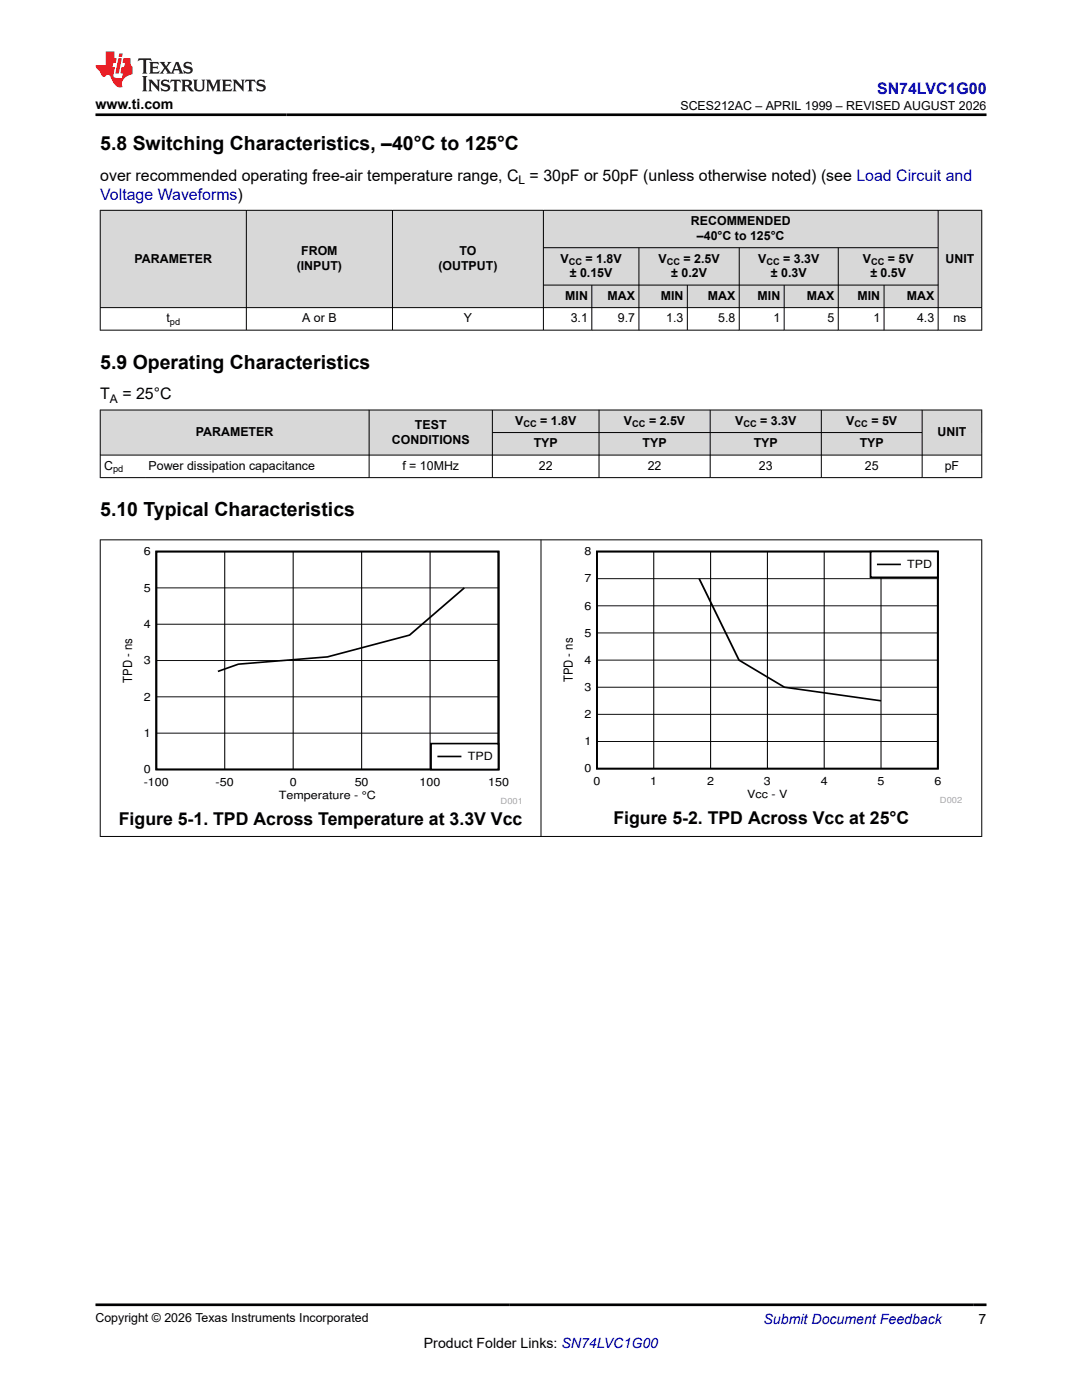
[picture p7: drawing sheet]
<svg xmlns="http://www.w3.org/2000/svg" width="216mm" height="279mm" viewBox="0 0 216 279" stroke-linecap="round" stroke-linejoin="round" font-family="sans-serif">
<defs><g id="words">
<g font-size="3.9">
<text x="20" y="29.9">5.8 Switching Characteristics, –40°C to 125°C</text>
<text x="20" y="73.6">5.9 Operating Characteristics</text>
<text x="20" y="103">5.10 Typical Characteristics</text>
</g>
<g font-size="3.5">
<text x="23.7" y="164.7">Figure 5-1. TPD Across Temperature at 3.3V Vcc</text>
<text x="122.4" y="164.5">Figure 5-2. TPD Across Vcc at 25°C</text>
</g>
<g font-size="3.2" fill="#00f">
<text x="175" y="18.7">SN74LVC1G00</text>
<text x="20" y="39.9">Voltage Waveforms)</text>
</g>
<g font-size="3.2">
<text x="20" y="36.1">over recommended operating free-air temperature range, C = 30pF or 50pF (unless otherwise noted) (see Load Circuit and</text>
<text x="20" y="79.7">T</text>
<text x="24.4" y="79.7">= 25°C</text>
</g>
<g font-size="2.8">
<text x="19.1" y="21.8">www.ti.com</text>
<text x="84.6" y="269">Product Folder Links: SN74LVC1G00</text>
<text x="195.3" y="264.2">7</text>
</g>
<text font-size="2.8" fill="#00f" x="152.4" y="264.2">Submit Document Feedback</text>
<g font-size="2.5">
<text x="135.8" y="21.9">SCES212AC – APRIL 1999 – REVISED AUGUST 2026</text>
<text x="137.9" y="44.9">RECOMMENDED</text>
<text x="139.1" y="47.9">–40°C to 125°C</text>
<text x="26.9" y="52.4">PARAMETER</text>
<text x="59.2" y="53.9">(INPUT)</text>
<text x="60.1" y="50.9">FROM</text>
<text x="87.5" y="53.9">(OUTPUT)</text>
<text x="91.7" y="50.9">TO</text>
<text x="111.9" y="52.4">V</text>
<text x="116.9" y="52.4">= 1.8V</text>
<text x="131.4" y="52.4">V</text>
<text x="136.4" y="52.4">= 2.5V</text>
<text x="151.3" y="52.4">V</text>
<text x="156.3" y="52.4">= 3.3V</text>
<text x="172.2" y="52.4">V</text>
<text x="177.2" y="52.4">= 5V</text>
<text x="188.7" y="52.4">UNIT</text>
<text x="112.8" y="59.9">MIN</text>
<text x="113.7" y="55.4">± 0.15V</text>
<text x="121.2" y="59.9">MAX</text>
<text x="131.9" y="59.9">MIN</text>
<text x="133.9" y="55.4">± 0.2V</text>
<text x="141.3" y="59.9">MAX</text>
<text x="151.2" y="59.9">MIN</text>
<text x="153.8" y="55.4">± 0.3V</text>
<text x="161" y="59.9">MAX</text>
<text x="171.1" y="59.9">MIN</text>
<text x="173.7" y="55.4">± 0.5V</text>
<text x="180.9" y="59.9">MAX</text>
<text x="33.2" y="64.4">t</text>
<text x="60.3" y="64.4">A or B</text>
<text x="92.5" y="64.4">Y</text>
<text x="113.9" y="64.4">3.1</text>
<text x="123.3" y="64.4">9.7</text>
<text x="132.9" y="64.4">1.3</text>
<text x="143.3" y="64.4">5.8</text>
<text x="154.3" y="64.4">1</text>
<text x="165.1" y="64.4">5</text>
<text x="174.3" y="64.4">1</text>
<text x="183" y="64.4">4.3</text>
<text x="190.2" y="64.4">ns</text>
<text x="39.1" y="87">PARAMETER</text>
<text x="78.2" y="88.5">CONDITIONS</text>
<text x="82.8" y="85.6">TEST</text>
<text x="102.8" y="84.8">V</text>
<text x="106.5" y="89.3">TYP</text>
<text x="107.8" y="84.8">= 1.8V</text>
<text x="124.5" y="84.8">V</text>
<text x="128.2" y="89.3">TYP</text>
<text x="129.5" y="84.8">= 2.5V</text>
<text x="146.7" y="84.8">V</text>
<text x="150.4" y="89.3">TYP</text>
<text x="151.7" y="84.8">= 3.3V</text>
<text x="168.9" y="84.8">V</text>
<text x="171.5" y="89.3">TYP</text>
<text x="173.9" y="84.8">= 5V</text>
<text x="187.1" y="87">UNIT</text>
<text x="20.8" y="93.8">C</text>
<text x="29.6" y="93.8">Power dissipation capacitance</text>
<text x="80.3" y="93.8">f = 10MHz</text>
<text x="107.5" y="93.8">22</text>
<text x="129.2" y="93.8">22</text>
<text x="151.4" y="93.8">23</text>
<text x="172.6" y="93.8">25</text>
<text x="188.5" y="93.8">pF</text>
<text x="26.4" y="136.3" transform="rotate(-90 26.4 136.3)">TPD - ns</text>
<text x="114.3" y="136.2" transform="rotate(-90 114.3 136.2)">TPD - ns</text>
<text x="19.1" y="263.9">Copyright © 2026 Texas Instruments Incorporated</text>
</g>
<g font-size="2.4">
<text x="103.5" y="36.7">L</text>
<text x="21.9" y="80.4">A</text>
</g>
<g font-size="2.3">
<text x="28.7" y="110.8">6</text>
<text x="28.7" y="118.1">5</text>
<text x="28.7" y="125.3">4</text>
<text x="28.7" y="132.6">3</text>
<text x="28.7" y="139.8">2</text>
<text x="28.7" y="147.1">1</text>
<text x="28.7" y="154.3">0</text>
<text x="93.4" y="151.8">TPD</text>
<text x="28.7" y="156.9">-100</text>
<text x="43" y="156.9">-50</text>
<text x="55.6" y="159.5">Temperature - °C</text>
<text x="57.8" y="156.9">0</text>
<text x="70.8" y="156.9">50</text>
<text x="83.7" y="156.9">100</text>
<text x="97.4" y="156.9">150</text>
</g>
<g font-size="2.2">
<text x="116.6" y="110.8">8</text>
<text x="181" y="113.4">TPD</text>
<text x="116.6" y="116.2">7</text>
<text x="116.6" y="121.6">6</text>
<text x="116.6" y="127.1">5</text>
<text x="116.6" y="137.9">3</text>
<text x="116.6" y="132.5">4</text>
<text x="116.6" y="143.3">2</text>
<text x="116.6" y="148.7">1</text>
<text x="116.6" y="154.1">0</text>
<text x="118.4" y="156.7">0</text>
<text x="129.8" y="156.7">1</text>
<text x="141.1" y="156.7">2</text>
<text x="149.1" y="159.3">Vcc - V</text>
<text x="152.4" y="156.7">3</text>
<text x="163.8" y="156.7">4</text>
<text x="175.1" y="156.7">5</text>
<text x="186.5" y="156.7">6</text>
</g>
<g font-size="1.9">
<text x="113.5" y="52.9">CC</text>
<text x="133" y="52.9">CC</text>
<text x="152.9" y="52.9">CC</text>
<text x="173.8" y="52.9">CC</text>
<text x="33.9" y="64.8">pd</text>
<text x="104.4" y="85.3">CC</text>
<text x="126.2" y="85.3">CC</text>
<text x="148.3" y="85.3">CC</text>
<text x="170.5" y="85.3">CC</text>
<text x="22.6" y="94.3">pd</text>
</g>
<g font-size="1.7" fill="#a8a8a8">
<text x="99.9" y="160.4">D001</text>
<text x="187.6" y="160.2">D002</text>
</g>
</g></defs>
<g fill="#d8d8d8">
<path d="M20 42h175.9v7.4h-175.9z" fill-rule="evenodd"/>
<path d="M20.1 42h29v19.3h-29z" fill-rule="evenodd"/>
<path d="M49.2 42h29.1v19.3h-29.1z" fill-rule="evenodd"/>
<path d="M78.4 42h30v19.3h-30z" fill-rule="evenodd"/>
<path d="M108.5 42h78.6v7.4h-78.6z" fill-rule="evenodd"/>
<path d="M187.3 42h8.5v19.3h-8.5z" fill-rule="evenodd"/>
<path d="M108.5 49.5h18.9v7.3h-18.9z" fill-rule="evenodd"/>
<path d="M127.6 49.5h19.8v7.3h-19.8z" fill-rule="evenodd"/>
<path d="M147.6 49.5h19.6v7.3h-19.6z" fill-rule="evenodd"/>
<path d="M167.3 49.5h19.8v7.3h-19.8z" fill-rule="evenodd"/>
<path d="M108.5 57h9.5v4.3h-9.5z" fill-rule="evenodd"/>
<path d="M118.2 57h9.2v4.3h-9.2z" fill-rule="evenodd"/>
<path d="M127.6 57h9.5v4.3h-9.5z" fill-rule="evenodd"/>
<path d="M137.2 57h10.2v4.3h-10.2z" fill-rule="evenodd"/>
<path d="M147.6 57h8.8v4.3h-8.8z" fill-rule="evenodd"/>
<path d="M156.5 57h10.7v4.3h-10.7z" fill-rule="evenodd"/>
<path d="M167.3 57h9v4.3h-9z" fill-rule="evenodd"/>
<path d="M176.5 57h10.6v4.3h-10.6z" fill-rule="evenodd"/>
</g>
<g fill="none" stroke="#000" stroke-width=".2">
<path d="M19.9 42h176.1M20 41.9v24.1M49.2 41.9v24.1M78.3 41.9v24.1M108.4 41.9v24.1M108.4 49.4h78.9M108.4 56.9h78.9M118.1 56.9v9.1M127.5 49.4v16.6M137.2 56.9v9.1M147.5 49.4v16.6M156.5 56.9v9.1"/>
<path d="M167.3 49.4v16.6M176.4 56.9v9.1M187.2 41.9v24.1M195.9 41.9v24.1M19.9 61.4h176.1M19.9 65.9h176.1"/>
</g>
<g fill="#d8d8d8">
<path d="M20 81.8h175.9v4.5h-175.9z" fill-rule="evenodd"/>
<path d="M20.1 81.9h53.5v8.9h-53.5z" fill-rule="evenodd"/>
<path d="M73.7 81.9h24.5v8.9h-24.5z" fill-rule="evenodd"/>
<path d="M98.3 81.9h21.2v4.4h-21.2z" fill-rule="evenodd"/>
<path d="M119.6 81.9h22v4.4h-22z" fill-rule="evenodd"/>
<path d="M141.8 81.9h22v4.4h-22z" fill-rule="evenodd"/>
<path d="M163.9 81.9h20v4.4h-20z" fill-rule="evenodd"/>
<path d="M184.1 81.9h11.7v8.9h-11.7z" fill-rule="evenodd"/>
<path d="M98.3 86.4h21.2v4.4h-21.2z" fill-rule="evenodd"/>
<path d="M119.6 86.4h22v4.4h-22z" fill-rule="evenodd"/>
<path d="M141.8 86.4h22v4.4h-22z" fill-rule="evenodd"/>
<path d="M163.9 86.4h20v4.4h-20z" fill-rule="evenodd"/>
</g>
<g fill="none" stroke="#000" stroke-width=".2">
<path d="M19.9 81.8h176.1M19.9 90.8h176.1M19.9 95.3h176.1M20 81.8v13.6M73.7 81.8v13.6M98.2 81.8v13.6M98.2 86.3h85.9M119.5 81.8v13.6M141.7 81.8v13.6M163.9 81.8v13.6M184 81.8v13.6M195.9 81.8v13.6"/>
<path d="M31.2 117.3h68.3M44.8 110.1v43.5M58.5 110.1v43.5M72.2 110.1v43.5M85.8 110.1v43.5M31.2 139.1h68.3M31.2 131.8h68.3M31.2 124.6h68.3M31.2 146.3h68.3"/>
</g>
<path d="M31.2 110.1h68.3v43.5h-68.3zM92.6 117.3l-10.9 9.5-16.4 4.3-17.7 1.4-4.1 1.5" fill="none" stroke="#000" stroke-width=".35"/>
<path d="M86 148.4h13.5v5.2h-13.5z" fill-rule="evenodd" fill="#fff"/>
<path d="M119.1 110.1h68v43.3h-68zM139.5 115.5l8 16.2 9 5.5 19.3 2.7M86 148.4h13.5v5.2h-13.5zM87.5 151h4.4" fill="none" stroke="#000" stroke-width=".35"/>
<path d="M119.1 115.5h68M130.4 110.1v43.3M141.8 110.1v43.3M153.1 110.1v43.3M164.5 110.1v43.3M175.8 110.1v43.3M119.1 137.2h68M119.1 131.7h68M119.1 126.3h68M119.1 120.9h68M119.1 148h68M119.1 142.6h68" fill="none" stroke="#000" stroke-width=".2"/>
<path d="M173.7 110.1h13.4v5.1h-13.4z" fill-rule="evenodd" fill="#fff"/>
<path d="M173.7 110.1h13.4v5.1h-13.4zM175.2 112.6h4.4" fill="none" stroke="#000" stroke-width=".35"/>
<path d="M19.9 107.7h176.1M20 107.7v59.3M108 107.7v59.3M195.9 107.7v59.3M19.9 166.9h176.1" fill="none" stroke="#000" stroke-width=".2"/>
<path d="M27.7 11.6l-.2 .6 .5-.2h.6v.1v2.2l-.2 .4h1l-.2-.4v-2.2v-.1h.5l.5 .2-.1-.6zM29.8 12.4l.2 .3v1.6l-.2 .4h1.9l.1-.6a1.08 1.08 0 0 1-1.3 .2v-.7h.6l.4 .2v-.7l-.4 .2h-.6v-.5l.2-.2a1 1 0 0 1 1 .3l-.1-.5zM31.8 12.4l1 1.1-1 1.2h.9l-.2-.2 .4-.8 .5 .8-.2 .2h1.6l-.2-.2 .1-.5h1l.1 .5-.1 .2h.9l-.2-.4-.8-1.9h-.5l-1 2.1-.8-1.1 .9-1h-.8l.2 .2-.5 .6-.3-.6 .1-.2zM35.2 12.8l.4 1h-.8zM36.8 12.5a.65 .65 0 0 0-.2 .7 .65 .65 0 0 0 .6 .5l.7 .1 .1 .3a.79 .79 0 0 1-.7 .4 .79 .79 0 0 1-.7-.5l.1 .7 .2-.1a.93 .93 0 0 0 1.1 0 .93 .93 0 0 0 .4-.9 1.46 1.46 0 0 0-1.2-.6l-.1-.3a1.09 1.09 0 0 1 1.2 .2l-.2-.6-.1 .1-.6-.2zM28.4 15.2l.2 .4v2.2l-.2 .4h1l-.2-.4v-2.2l.2-.4zM29.6 15.9l.2 .4v1.5l-.2 .4h.8l-.3-.4v-1.3l1.7 1.8v-2l.2-.4h-.8l.2 .2 .1 1.1-1.2-1.3zM32.3 16a.65 .65 0 0 0-.2 .8 .65 .65 0 0 0 .7 .4l.6 .2 .1 .2a.79 .79 0 0 1-.7 .4 .79 .79 0 0 1-.7-.5l.1 .7 .2-.1a.93 .93 0 0 0 1.1 .1 .93 .93 0 0 0 .4-1 1.46 1.46 0 0 0-1.2-.5l-.1-.4a1.09 1.09 0 0 1 1.2 .2l-.2-.6-.1 .1-.6-.1zM34.1 15.9l-.1 .6a.63 .63 0 0 1 .7-.3l.1 1.6-.3 .4h1l-.2-.4v-1.6a.66 .66 0 0 1 .8 .3l-.1-.6zM36.2 15.9l.2 .4v1.5l-.2 .4h.9l-.2-.2v-.7h.5l.1 .2a.79 .79 0 0 0 1.2 .6l-1-.9a.61 .61 0 0 0 .6-.6 .61 .61 0 0 0-.5-.7zM36.9 16.2h.2a.47 .47 0 0 1 .5 .1 .47 .47 0 0 1 .1 .5l-.2 .1-.6 .1zM38.5 15.9l.2 .2a2.27 2.27 0 0 0 .4 2 1.04 1.04 0 0 0 1.7-.7v-1.3l.2-.2h-.8l.2 .4v1.1a.6 .6 0 0 1-.6 .6 .6 .6 0 0 1-.6-.6v-1.1l.3-.4zM41.1 15.9l.2 .4v1.5l-.2 .4h.7l-.2-.4v-1.4l.9 1.9 .8-1.9v1.4l-.2 .4h1l-.3-.4v-1.5l.3-.4h-.8l-.7 1.5-.7-1.5zM44.3 15.9l.2 .4v1.5l-.2 .4h1.9l.1-.6a1.09 1.09 0 0 1-1.3 .2v-.7h.6l.4 .2v-.6l-.4 .2h-.6v-.6l.2-.1a1.01 1.01 0 0 1 1 .3l-.1-.6zM46.4 15.9l.3 .4v1.5l-.3 .4h.8l-.2-.4v-1.3l1.6 1.8v-2l.2-.4h-.7l.2 .2v1.1l-1.2-1.3zM49 15.9l-.1 .6a.63 .63 0 0 1 .8-.3v1.6l-.3 .4h1l-.2-.4v-1.6a.66 .66 0 0 1 .8 .3l-.1-.6zM51.4 16a.65 .65 0 0 0-.2 .8 .65 .65 0 0 0 .6 .4l.6 .2 .2 .2a.79 .79 0 0 1-.8 .4 .79 .79 0 0 1-.6-.5l.1 .7 .2-.1a.93 .93 0 0 0 1 .1 .93 .93 0 0 0 .5-1 1.46 1.46 0 0 0-1.3-.5l-.1-.4a1.09 1.09 0 0 1 1.3 .2l-.2-.6-.2 .1-.5-.1z" fill="#231f20"/>
<path d="M21.1 10.3v2.7h-2v.4l.9 1a.95 .95 0 0 0 .9 .9 .59 .59 0 0 1 .6-.4 .59 .59 0 0 1 .5 .3l.4 .8a1.59 1.59 0 0 0 2.1 1.4 1.61 1.61 0 0 1 1-2.3l1-.3-.1-1.5a1.59 1.59 0 0 1-.4-1.7h-1.4l-.2 .9h.5l-.1 .9h-.5l-.2 .9v.3l.4 .1-.2 .9h-.6a.73 .73 0 0 1-1.1-.7l.3-1.5h-.5l.2-.9h.5l.2-.9h-.5v-1.3zM23.6 11.6l-.6 3.1h.7l.6-3.1zM23.8 10.7l-.1 .6h.7l.1-.6z" fill="#ed1c24"/>
<path d="M19.1 22.9h177.8M19.1 260.4h177.8" fill="none" stroke="#000" stroke-width=".53"/>
<use href="#words"/>
</svg>
